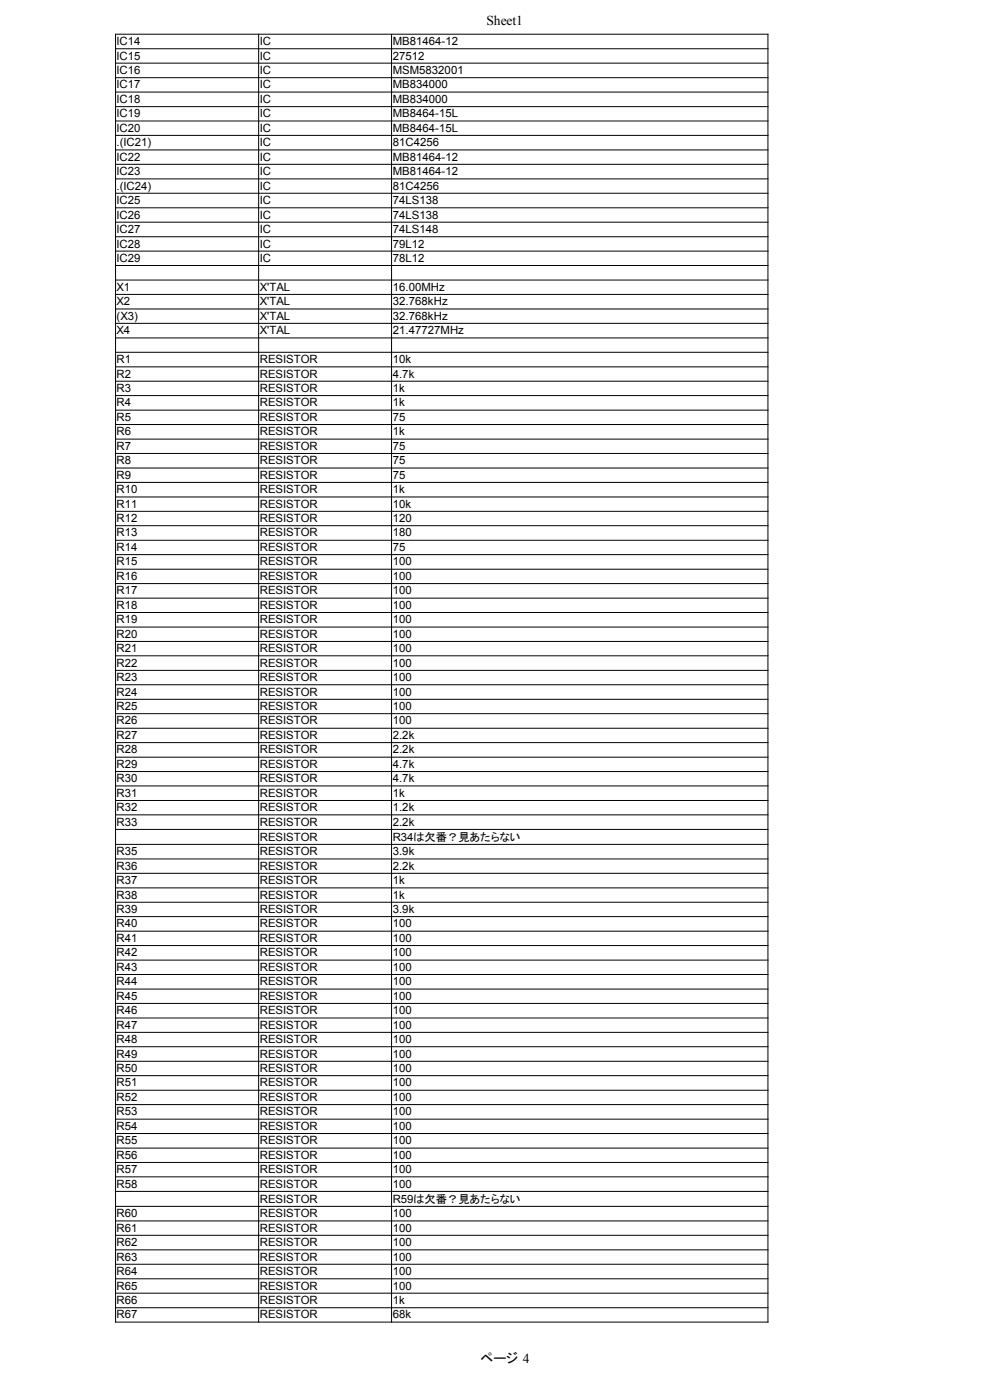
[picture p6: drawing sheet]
<svg xmlns="http://www.w3.org/2000/svg" width="210mm" height="297mm" viewBox="0 0 210 297" stroke-linecap="round" stroke-linejoin="round" font-family="sans-serif">
<defs><g id="words">
<g font-size="2.9">
<text x="103.2" y="5.3">Sheet1</text>
<text x="101.9" y="289.2">ページ 4</text>
</g>
<g font-size="2.4">
<text x="24.7" y="9.5">IC14</text>
<text x="55.1" y="9.5">IC</text>
<text x="83.3" y="9.5">MB81464-12</text>
<text x="24.7" y="12.6">IC15</text>
<text x="24.7" y="15.7">IC16</text>
<text x="55.1" y="12.6">IC</text>
<text x="55.1" y="15.7">IC</text>
<text x="83.3" y="12.6">27512</text>
<text x="83.3" y="15.7">MSM5832001</text>
<text x="24.7" y="18.8">IC17</text>
<text x="24.7" y="21.8">IC18</text>
<text x="55.1" y="18.8">IC</text>
<text x="55.1" y="21.8">IC</text>
<text x="83.3" y="18.8">MB834000</text>
<text x="83.3" y="21.8">MB834000</text>
<text x="24.7" y="24.9">IC19</text>
<text x="24.7" y="28">IC20</text>
<text x="55.1" y="24.9">IC</text>
<text x="55.1" y="28">IC</text>
<text x="83.3" y="24.9">MB8464-15L</text>
<text x="83.3" y="28">MB8464-15L</text>
<text x="24.7" y="31">.(IC21)</text>
<text x="24.7" y="34.1">IC22</text>
<text x="55.1" y="34.1">IC</text>
<text x="55.1" y="31">IC</text>
<text x="83.3" y="34.1">MB81464-12</text>
<text x="83.3" y="31">81C4256</text>
<text x="24.7" y="37.1">IC23</text>
<text x="24.7" y="40.2">.(IC24)</text>
<text x="55.1" y="37.1">IC</text>
<text x="55.1" y="40.2">IC</text>
<text x="83.3" y="37.1">MB81464-12</text>
<text x="83.3" y="40.2">81C4256</text>
<text x="24.7" y="43.3">IC25</text>
<text x="24.7" y="46.4">IC26</text>
<text x="55.1" y="43.3">IC</text>
<text x="55.1" y="46.4">IC</text>
<text x="83.3" y="43.3">74LS138</text>
<text x="83.3" y="46.4">74LS138</text>
<text x="24.7" y="49.4">IC27</text>
<text x="24.7" y="52.5">IC28</text>
<text x="55.1" y="49.4">IC</text>
<text x="55.1" y="52.5">IC</text>
<text x="83.3" y="49.4">74LS148</text>
<text x="83.3" y="52.5">79L12</text>
<text x="24.7" y="55.6">IC29</text>
<text x="55.1" y="55.6">IC</text>
<text x="83.3" y="55.6">78L12</text>
<text x="24.7" y="61.7">X1</text>
<text x="24.7" y="64.7">X2</text>
<text x="55.1" y="61.7">X'TAL</text>
<text x="55.1" y="64.7">X'TAL</text>
<text x="83.3" y="61.7">16.00MHz</text>
<text x="83.3" y="64.7">32.768kHz</text>
<text x="24.7" y="67.8">(X3)</text>
<text x="24.7" y="70.9">X4</text>
<text x="55.1" y="67.8">X'TAL</text>
<text x="55.1" y="70.9">X'TAL</text>
<text x="83.3" y="67.8">32.768kHz</text>
<text x="83.3" y="70.9">21.47727MHz</text>
<text x="24.7" y="77">R1</text>
<text x="55.1" y="77">RESISTOR</text>
<text x="83.3" y="77">10k</text>
<text x="24.7" y="80.1">R2</text>
<text x="24.7" y="83.2">R3</text>
<text x="55.1" y="80.1">RESISTOR</text>
<text x="55.1" y="83.2">RESISTOR</text>
<text x="83.3" y="80.1">4.7k</text>
<text x="83.3" y="83.2">1k</text>
<text x="24.7" y="86.2">R4</text>
<text x="24.7" y="89.3">R5</text>
<text x="55.1" y="86.2">RESISTOR</text>
<text x="55.1" y="89.3">RESISTOR</text>
<text x="83.3" y="86.2">1k</text>
<text x="83.3" y="89.3">75</text>
<text x="24.7" y="92.3">R6</text>
<text x="24.7" y="95.4">R7</text>
<text x="55.1" y="92.3">RESISTOR</text>
<text x="55.1" y="95.4">RESISTOR</text>
<text x="83.3" y="92.3">1k</text>
<text x="83.3" y="95.4">75</text>
<text x="24.7" y="98.5">R8</text>
<text x="24.7" y="101.6">R9</text>
<text x="55.1" y="98.5">RESISTOR</text>
<text x="55.1" y="101.6">RESISTOR</text>
<text x="83.3" y="98.5">75</text>
<text x="83.3" y="101.6">75</text>
<text x="24.7" y="104.6">R10</text>
<text x="24.7" y="107.7">R11</text>
<text x="55.1" y="104.6">RESISTOR</text>
<text x="55.1" y="107.7">RESISTOR</text>
<text x="83.3" y="104.6">1k</text>
<text x="83.3" y="107.7">10k</text>
<text x="24.7" y="110.8">R12</text>
<text x="24.7" y="113.8">R13</text>
<text x="55.1" y="110.8">RESISTOR</text>
<text x="55.1" y="113.8">RESISTOR</text>
<text x="83.3" y="110.8">120</text>
<text x="83.3" y="113.8">180</text>
<text x="24.7" y="116.9">R14</text>
<text x="24.7" y="119.9">R15</text>
<text x="55.1" y="116.9">RESISTOR</text>
<text x="55.1" y="119.9">RESISTOR</text>
<text x="83.3" y="116.9">75</text>
<text x="83.3" y="119.9">100</text>
<text x="24.7" y="123">R16</text>
<text x="55.1" y="123">RESISTOR</text>
<text x="83.3" y="123">100</text>
<text x="24.7" y="126.1">R17</text>
<text x="24.7" y="129.2">R18</text>
<text x="55.1" y="126.1">RESISTOR</text>
<text x="55.1" y="129.2">RESISTOR</text>
<text x="83.3" y="126.1">100</text>
<text x="83.3" y="129.2">100</text>
<text x="24.7" y="132.2">R19</text>
<text x="24.7" y="135.3">R20</text>
<text x="55.1" y="132.2">RESISTOR</text>
<text x="55.1" y="135.3">RESISTOR</text>
<text x="83.3" y="132.2">100</text>
<text x="83.3" y="135.3">100</text>
<text x="24.7" y="138.4">R21</text>
<text x="24.7" y="141.4">R22</text>
<text x="55.1" y="138.4">RESISTOR</text>
<text x="55.1" y="141.4">RESISTOR</text>
<text x="83.3" y="138.4">100</text>
<text x="83.3" y="141.4">100</text>
<text x="24.7" y="144.5">R23</text>
<text x="24.7" y="147.5">R24</text>
<text x="55.1" y="144.5">RESISTOR</text>
<text x="55.1" y="147.5">RESISTOR</text>
<text x="83.3" y="144.5">100</text>
<text x="83.3" y="147.5">100</text>
<text x="24.7" y="150.6">R25</text>
<text x="24.7" y="153.7">R26</text>
<text x="55.1" y="150.6">RESISTOR</text>
<text x="55.1" y="153.7">RESISTOR</text>
<text x="83.3" y="150.6">100</text>
<text x="83.3" y="153.7">100</text>
<text x="24.7" y="156.8">R27</text>
<text x="24.7" y="159.8">R28</text>
<text x="55.1" y="156.8">RESISTOR</text>
<text x="55.1" y="159.8">RESISTOR</text>
<text x="83.3" y="156.8">2.2k</text>
<text x="83.3" y="159.8">2.2k</text>
<text x="24.7" y="162.9">R29</text>
<text x="24.7" y="166">R30</text>
<text x="55.1" y="162.9">RESISTOR</text>
<text x="55.1" y="166">RESISTOR</text>
<text x="83.3" y="162.9">4.7k</text>
<text x="83.3" y="166">4.7k</text>
<text x="24.7" y="169">R31</text>
<text x="24.7" y="172.1">R32</text>
<text x="55.1" y="169">RESISTOR</text>
<text x="55.1" y="172.1">RESISTOR</text>
<text x="83.3" y="169">1k</text>
<text x="83.3" y="172.1">1.2k</text>
<text x="24.7" y="175.2">R33</text>
<text x="55.1" y="175.2">RESISTOR</text>
<text x="55.1" y="178.4">RESISTOR</text>
<text x="83.3" y="175.2">2.2k</text>
<text x="83.3" y="178.4">R34は欠番？見あたらない</text>
<text x="24.7" y="181.4">R35</text>
<text x="24.7" y="184.5">R36</text>
<text x="55.1" y="181.4">RESISTOR</text>
<text x="55.1" y="184.5">RESISTOR</text>
<text x="83.3" y="181.4">3.9k</text>
<text x="83.3" y="184.5">2.2k</text>
<text x="24.7" y="187.6">R37</text>
<text x="24.7" y="190.6">R38</text>
<text x="55.1" y="187.6">RESISTOR</text>
<text x="55.1" y="190.6">RESISTOR</text>
<text x="83.3" y="187.6">1k</text>
<text x="83.3" y="190.6">1k</text>
<text x="24.7" y="193.7">R39</text>
<text x="24.7" y="196.7">R40</text>
<text x="55.1" y="193.7">RESISTOR</text>
<text x="55.1" y="196.7">RESISTOR</text>
<text x="83.3" y="193.7">3.9k</text>
<text x="83.3" y="196.7">100</text>
<text x="24.7" y="199.8">R41</text>
<text x="24.7" y="202.9">R42</text>
<text x="55.1" y="199.8">RESISTOR</text>
<text x="55.1" y="202.9">RESISTOR</text>
<text x="83.3" y="199.8">100</text>
<text x="83.3" y="202.9">100</text>
<text x="24.7" y="206">R43</text>
<text x="24.7" y="209">R44</text>
<text x="55.1" y="206">RESISTOR</text>
<text x="55.1" y="209">RESISTOR</text>
<text x="83.3" y="206">100</text>
<text x="83.3" y="209">100</text>
<text x="24.7" y="212.1">R45</text>
<text x="24.7" y="215.2">R46</text>
<text x="55.1" y="212.1">RESISTOR</text>
<text x="55.1" y="215.2">RESISTOR</text>
<text x="83.3" y="212.1">100</text>
<text x="83.3" y="215.2">100</text>
<text x="24.7" y="218.2">R47</text>
<text x="24.7" y="221.3">R48</text>
<text x="55.1" y="218.2">RESISTOR</text>
<text x="55.1" y="221.3">RESISTOR</text>
<text x="83.3" y="218.2">100</text>
<text x="83.3" y="221.3">100</text>
<text x="24.7" y="224.3">R49</text>
<text x="24.7" y="227.4">R50</text>
<text x="55.1" y="224.3">RESISTOR</text>
<text x="55.1" y="227.4">RESISTOR</text>
<text x="83.3" y="224.3">100</text>
<text x="83.3" y="227.4">100</text>
<text x="24.7" y="230.5">R51</text>
<text x="24.7" y="233.6">R52</text>
<text x="55.1" y="230.5">RESISTOR</text>
<text x="55.1" y="233.6">RESISTOR</text>
<text x="83.3" y="230.5">100</text>
<text x="83.3" y="233.6">100</text>
<text x="24.7" y="236.6">R53</text>
<text x="24.7" y="239.7">R54</text>
<text x="55.1" y="236.6">RESISTOR</text>
<text x="55.1" y="239.7">RESISTOR</text>
<text x="83.3" y="236.6">100</text>
<text x="83.3" y="239.7">100</text>
<text x="24.7" y="242.8">R55</text>
<text x="24.7" y="245.8">R56</text>
<text x="55.1" y="242.8">RESISTOR</text>
<text x="55.1" y="245.8">RESISTOR</text>
<text x="83.3" y="242.8">100</text>
<text x="83.3" y="245.8">100</text>
<text x="24.7" y="248.9">R57</text>
<text x="24.7" y="251.9">R58</text>
<text x="55.1" y="248.9">RESISTOR</text>
<text x="55.1" y="251.9">RESISTOR</text>
<text x="83.3" y="248.9">100</text>
<text x="83.3" y="251.9">100</text>
<text x="55.1" y="255.2">RESISTOR</text>
<text x="83.3" y="255.2">R59は欠番？見あたらない</text>
<text x="24.7" y="258.2">R60</text>
<text x="24.7" y="261.3">R61</text>
<text x="55.1" y="258.2">RESISTOR</text>
<text x="55.1" y="261.3">RESISTOR</text>
<text x="83.3" y="258.2">100</text>
<text x="83.3" y="261.3">100</text>
<text x="24.7" y="264.3">R62</text>
<text x="24.7" y="267.4">R63</text>
<text x="55.1" y="264.3">RESISTOR</text>
<text x="55.1" y="267.4">RESISTOR</text>
<text x="83.3" y="264.3">100</text>
<text x="83.3" y="267.4">100</text>
<text x="24.7" y="270.5">R64</text>
<text x="24.7" y="273.6">R65</text>
<text x="55.1" y="270.5">RESISTOR</text>
<text x="55.1" y="273.6">RESISTOR</text>
<text x="83.3" y="270.5">100</text>
<text x="83.3" y="273.6">100</text>
<text x="24.7" y="276.6">R66</text>
<text x="24.7" y="279.7">R67</text>
<text x="55.1" y="276.6">RESISTOR</text>
<text x="55.1" y="279.7">RESISTOR</text>
<text x="83.3" y="276.6">1k</text>
<text x="83.3" y="279.7">68k</text>
</g>
</g></defs>
<g fill="none" stroke="#000" stroke-width=".21">
<path d="M24.5 10.3h138.4M24.5 13.4h138.4M24.5 16.5h138.4M24.5 19.5h138.4M54.9 7.3v273.2M83.1 7.3v273.2M162.9 7.3v273.2M162.9 7.3h-138.4v273.2M24.5 22.6h138.4M24.5 25.7h138.4M24.5 28.7h138.4M24.5 31.8h138.4"/>
<path d="M24.5 34.9h138.4M24.5 37.9h138.4M24.5 41h138.4M24.5 44.1h138.4M24.5 47.1h138.4M24.5 50.2h138.4M24.5 53.3h138.4M24.5 56.3h138.4M24.5 59.4h138.4M24.5 62.5h138.4M24.5 65.5h138.4M24.5 68.6h138.4"/>
<path d="M24.5 71.7h138.4M24.5 74.7h138.4M24.5 77.8h138.4M24.5 80.9h138.4M24.5 83.9h138.4M24.5 87h138.4M24.5 90.1h138.4M24.5 93.2h138.4M24.5 96.2h138.4M24.5 99.3h138.4M24.5 102.3h138.4M24.5 105.4h138.4"/>
<path d="M24.5 108.5h138.4M24.5 111.5h138.4M24.5 114.6h138.4M24.5 117.7h138.4M24.5 120.8h138.4M24.5 123.8h138.4M24.5 126.9h138.4M24.5 129.9h138.4M24.5 133h138.4M24.5 136.1h138.4M24.5 139.1h138.4M24.5 142.2h138.4"/>
<path d="M24.5 145.3h138.4M24.5 148.4h138.4M24.5 151.4h138.4M24.5 154.5h138.4M24.5 157.5h138.4M24.5 160.6h138.4M24.5 163.7h138.4M24.5 166.7h138.4M24.5 169.8h138.4M24.5 172.9h138.4M24.5 176h138.4M24.5 179.1h138.4"/>
<path d="M24.5 182.2h138.4M24.5 185.3h138.4M24.5 188.4h138.4M24.5 191.4h138.4M24.5 194.5h138.4M24.5 197.5h138.4M24.5 200.6h138.4M24.5 203.7h138.4M24.5 206.7h138.4M24.5 209.8h138.4M24.5 212.9h138.4M24.5 216h138.4"/>
<path d="M24.5 219h138.4M24.5 222.1h138.4M24.5 225.1h138.4M24.5 228.2h138.4M24.5 231.3h138.4M24.5 234.3h138.4M24.5 237.4h138.4M24.5 240.5h138.4M24.5 243.6h138.4M24.5 246.6h138.4M24.5 249.7h138.4M24.5 252.7h138.4"/>
<path d="M24.5 255.9h138.4M24.5 259h138.4M24.5 262.1h138.4M24.5 265.2h138.4M24.5 268.2h138.4M24.5 271.3h138.4M24.5 274.3h138.4M24.5 277.4h138.4M24.5 280.5h138.4"/>
</g>
<use href="#words"/>
</svg>
